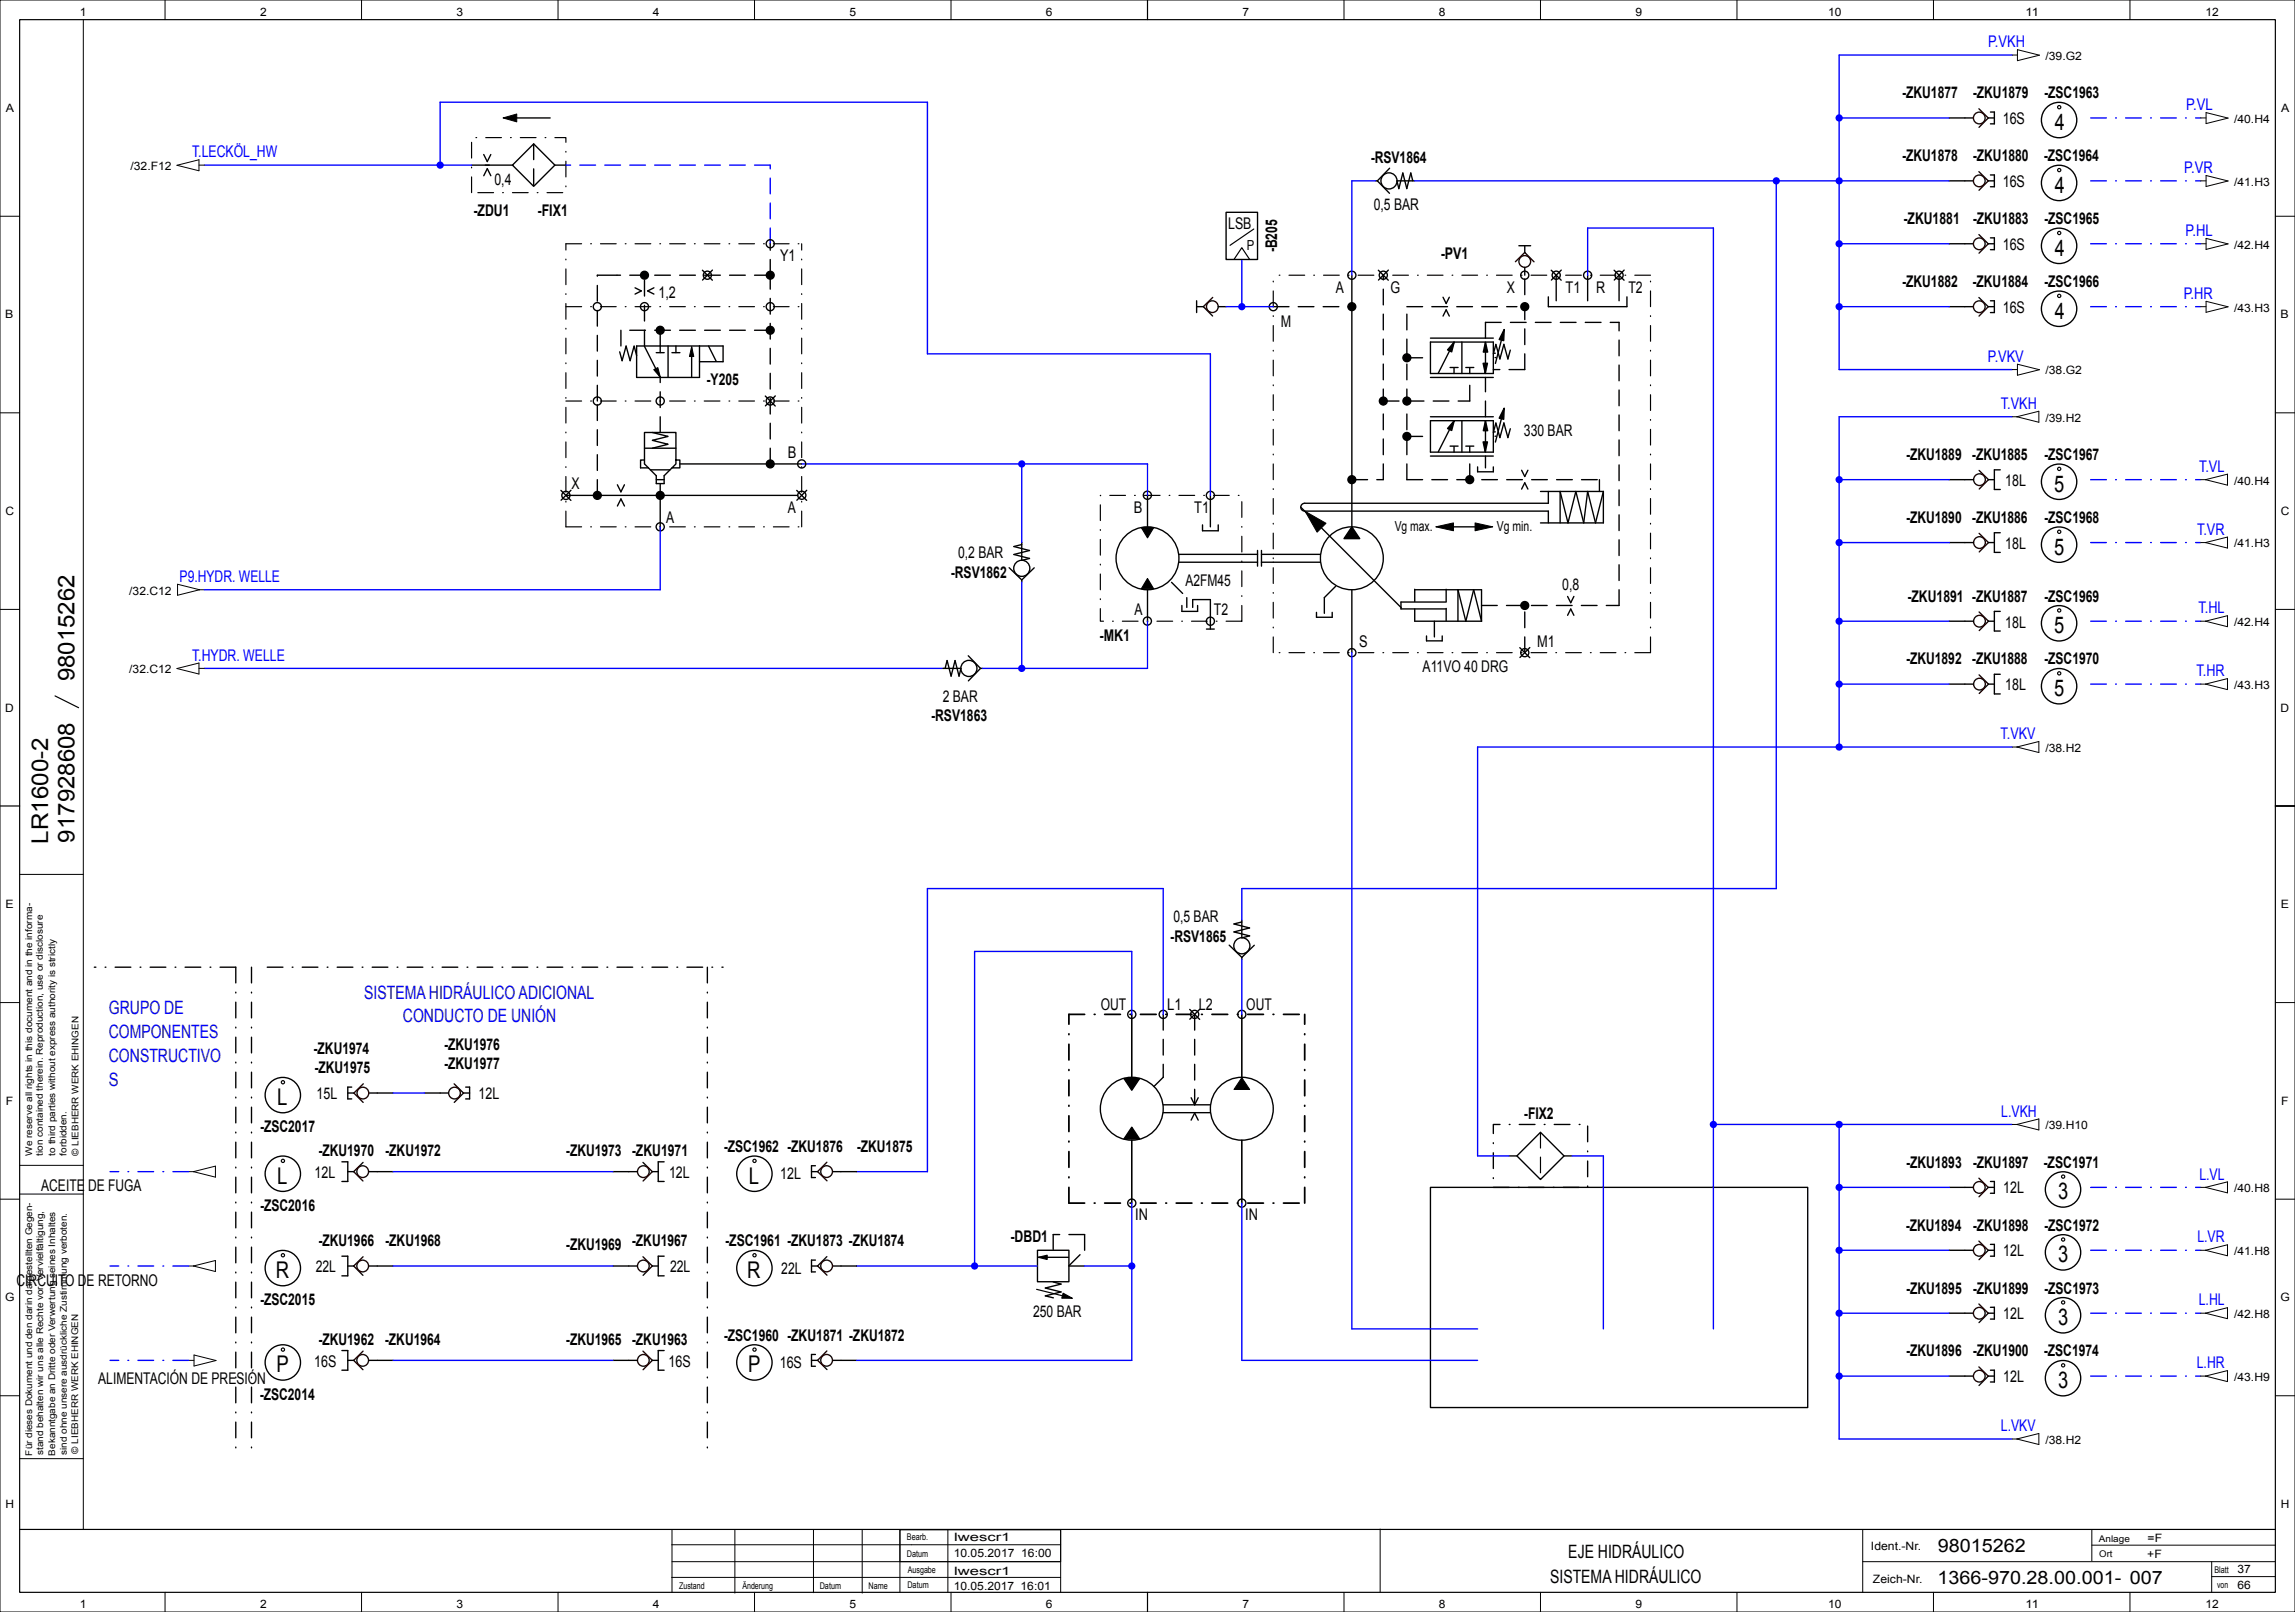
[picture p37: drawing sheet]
<svg xmlns="http://www.w3.org/2000/svg" width="584mm" height="410mm" viewBox="0 0 584 410" stroke-linecap="round" stroke-linejoin="round" font-family="sans-serif">
<defs><g id="words">
<g font-size="5.9">
<text x="522.8" y="33.1">4</text>
<text x="522.8" y="49.1">4</text>
<text x="522.8" y="65.1">4</text>
<text x="522.8" y="81.1">4</text>
<text x="522.7" y="125.1">5</text>
<text x="522.7" y="141.1">5</text>
<text x="522.7" y="161.1">5</text>
<text x="19" y="173.3" transform="rotate(-90 19 173.3)">98015262</text>
<text x="522.7" y="177.1">5</text>
<text x="12.2" y="214.6" transform="rotate(-90 12.2 214.6)">LR1600-2</text>
<text x="19" y="214.3" transform="rotate(-90 19 214.3)">917928608</text>
<text x="70.6" y="281.1">L</text>
<text x="70.6" y="301.1">L</text>
<text x="190.6" y="301.1">L</text>
<text x="523.7" y="305.1">3</text>
<text x="523.7" y="321.1">3</text>
<text x="70.2" y="325.1">R</text>
<text x="190.2" y="325.1">R</text>
<text x="523.7" y="337.1">3</text>
<text x="70.3" y="349.1">P</text>
<text x="190.3" y="349.1">P</text>
<text x="523.7" y="353.1">3</text>
</g>
<g font-size="4.7" fill="#00a">
<text x="27.7" y="258">GRUPO DE</text>
<text x="92.7" y="254">SISTEMA HIDRÁULICO ADICIONAL</text>
<text x="102.5" y="260">CONDUCTO DE UNIÓN</text>
<text x="27.7" y="264">COMPONENTES</text>
<text x="27.7" y="270.1">CONSTRUCTIVO</text>
<text x="27.7" y="276.1">S</text>
</g>
<g font-size="4.7">
<text x="493.1" y="394.7">98015262</text>
<text x="399.1" y="396.2">EJE HIDRÁULICO</text>
<text x="394.4" y="402.6">SISTEMA HIDRÁULICO</text>
<text x="493" y="402.8">1366-970.28.00.001- 007</text>
</g>
<g font-size="4.1" fill="#00f">
<text x="505.9" y="12">P.VKH</text>
<text x="556.3" y="28">P.VL</text>
<text x="48.9" y="40">T.LECKÖL_HW</text>
<text x="555.8" y="44">P.VR</text>
<text x="556.2" y="60">P.HL</text>
<text x="555.7" y="76">P.HR</text>
<text x="505.8" y="92">P.VKV</text>
<text x="509.2" y="104">T.VKH</text>
<text x="559.6" y="120">T.VL</text>
<text x="559.1" y="136">T.VR</text>
<text x="45.7" y="148">P9.HYDR. WELLE</text>
<text x="559.4" y="156">T.HL</text>
<text x="48.9" y="168">T.HYDR. WELLE</text>
<text x="558.9" y="172">T.HR</text>
<text x="509.1" y="188">T.VKV</text>
<text x="509.3" y="284">L.VKH</text>
<text x="559.7" y="300">L.VL</text>
<text x="559.2" y="316">L.VR</text>
<text x="559.5" y="332">L.HL</text>
<text x="559" y="348">L.HR</text>
<text x="509.2" y="364">L.VKV</text>
</g>
<g font-size="4.1">
<text x="484" y="25">-ZKU1877</text>
<text x="502" y="25">-ZKU1879</text>
<text x="520.2" y="25">-ZSC1963</text>
<text x="509.6" y="31.6">16S</text>
<text x="348.8" y="41.5">-RSV1864</text>
<text x="484" y="41">-ZKU1878</text>
<text x="502" y="41">-ZKU1880</text>
<text x="520.1" y="41">-ZSC1964</text>
<text x="125.8" y="47">0,4</text>
<text x="509.6" y="47.6">16S</text>
<text x="349.6" y="53.5">0,5 BAR</text>
<text x="120.5" y="55">-ZDU1</text>
<text x="136.8" y="55">-FIX1</text>
<text x="312.5" y="58.3">LSB</text>
<text x="484.4" y="57">-ZKU1881</text>
<text x="502" y="57">-ZKU1883</text>
<text x="520.2" y="57">-ZSC1965</text>
<text x="325" y="64.2" transform="rotate(-90 325 64.2)">-B205</text>
<text x="366.6" y="66">-PV1</text>
<text x="509.6" y="63.6">16S</text>
<text x="198.5" y="66.5">Y1</text>
<text x="167.5" y="75.8">1,2</text>
<text x="339.9" y="74.5">A</text>
<text x="353.8" y="74.5">G</text>
<text x="383.4" y="74.5">X</text>
<text x="398.4" y="74.5">T1</text>
<text x="406.2" y="74.5">R</text>
<text x="414.4" y="74.5">T2</text>
<text x="484" y="73">-ZKU1882</text>
<text x="502" y="73">-ZKU1884</text>
<text x="520.2" y="73">-ZSC1966</text>
<text x="325.9" y="83">M</text>
<text x="509.6" y="79.6">16S</text>
<text x="179.8" y="98">-Y205</text>
<text x="387.8" y="111">330 BAR</text>
<text x="200.5" y="116.5">B</text>
<text x="485" y="117">-ZKU1889 -ZKU1885</text>
<text x="520.2" y="117">-ZSC1967</text>
<text x="145.4" y="124.5">X</text>
<text x="510.2" y="123.6">18L</text>
<text x="200.4" y="130.5">A</text>
<text x="288.5" y="130.5">B</text>
<text x="303.9" y="130.5">T1</text>
<text x="169.5" y="133">A</text>
<text x="485" y="133">-ZKU1890 -ZKU1886</text>
<text x="520.2" y="133">-ZSC1968</text>
<text x="243.8" y="142">0,2 BAR</text>
<text x="510.2" y="139.6">18L</text>
<text x="242" y="147">-RSV1862</text>
<text x="301.6" y="149">A2FM45</text>
<text x="397.5" y="150.1">0,8</text>
<text x="485.4" y="153">-ZKU1891 -ZKU1887</text>
<text x="520.2" y="153">-ZSC1969</text>
<text x="288.7" y="156.5">A</text>
<text x="308.9" y="156.5">T2</text>
<text x="510.2" y="159.6">18L</text>
<text x="279.8" y="163">-MK1</text>
<text x="345.9" y="164.6">S</text>
<text x="391.1" y="164.6">M1</text>
<text x="362" y="171">A11VO 40 DRG</text>
<text x="485" y="169">-ZKU1892 -ZKU1888</text>
<text x="520.2" y="169">-ZSC1970</text>
<text x="239.9" y="178.5">2 BAR</text>
<text x="510.2" y="175.6">18L</text>
<text x="237" y="183.5">-RSV1863</text>
<text x="297.8" y="239.5">-RSV1865</text>
<text x="298.6" y="234.5">0,5 BAR</text>
<text x="280.1" y="257">OUT</text>
<text x="297" y="256.8">L1</text>
<text x="305" y="256.8">L2</text>
<text x="317.1" y="256.8">OUT</text>
<text x="79.8" y="268">-ZKU1974</text>
<text x="113" y="267">-ZKU1976</text>
<text x="80" y="273">-ZKU1975</text>
<text x="113" y="272">-ZKU1977</text>
<text x="80.6" y="279.6">15L</text>
<text x="121.8" y="279.6">12L</text>
<text x="66.2" y="288">-ZSC2017</text>
<text x="387.8" y="284.5">-FIX2</text>
<text x="81" y="294">-ZKU1970 -ZKU1972</text>
<text x="144" y="294">-ZKU1973 -ZKU1971</text>
<text x="184.2" y="293">-ZSC1962 -ZKU1876</text>
<text x="218" y="293">-ZKU1875</text>
<text x="80.1" y="299.6">12L</text>
<text x="170.2" y="299.6">12L</text>
<text x="198.6" y="299.9">12L</text>
<text x="485" y="297">-ZKU1893 -ZKU1897</text>
<text x="520" y="297">-ZSC1971</text>
<text x="10.5" y="303">ACEITE DE FUGA</text>
<text x="509.8" y="303.6">12L</text>
<text x="66.2" y="308">-ZSC2016</text>
<text x="288.9" y="310.2">IN</text>
<text x="316.9" y="310.2">IN</text>
<text x="81" y="317">-ZKU1966 -ZKU1968</text>
<text x="144" y="318">-ZKU1969 -ZKU1967</text>
<text x="184.5" y="317">-ZSC1961 -ZKU1873 -ZKU1874</text>
<text x="257.1" y="316">-DBD1</text>
<text x="485" y="313">-ZKU1894</text>
<text x="502" y="313">-ZKU1898</text>
<text x="520.2" y="313">-ZSC1972</text>
<text x="80.3" y="323.6">22L</text>
<text x="170.5" y="323.6">22L</text>
<text x="198.8" y="323.9">22L</text>
<text x="509.8" y="319.6">12L</text>
<text x="4.2" y="327">CIRCUITO DE RETORNO</text>
<text x="485" y="329">-ZKU1895 -ZKU1899</text>
<text x="520.2" y="329">-ZSC1973</text>
<text x="66.2" y="332">-ZSC2015</text>
<text x="262.9" y="335">250 BAR</text>
<text x="509.8" y="335.6">12L</text>
<text x="81" y="342">-ZKU1962 -ZKU1964</text>
<text x="144" y="342">-ZKU1965 -ZKU1963</text>
<text x="184.2" y="341">-ZSC1960 -ZKU1871 -ZKU1872</text>
<text x="79.9" y="347.6">16S</text>
<text x="170.1" y="347.6">16S</text>
<text x="198.4" y="347.9">16S</text>
<text x="485" y="345">-ZKU1896 -ZKU1900</text>
<text x="520.1" y="345">-ZSC1974</text>
<text x="25" y="352">ALIMENTACIÓN DE PRESIÓN</text>
<text x="509.8" y="351.6">12L</text>
<text x="66.1" y="356">-ZSC2014</text>
</g>
<g font-size="3.5">
<text x="317.2" y="63.5">P</text>
<text x="354.9" y="135">Vg max.</text>
<text x="380.9" y="135">Vg min.</text>
</g>
<g font-size="2.9">
<text x="20.3" y="4">1</text>
<text x="66.2" y="4">2</text>
<text x="116.1" y="4">3</text>
<text x="166.1" y="4">4</text>
<text x="216.2" y="4">5</text>
<text x="266.2" y="4">6</text>
<text x="316.1" y="4">7</text>
<text x="366.2" y="4">8</text>
<text x="416.2" y="4">9</text>
<text x="465.2" y="4">10</text>
<text x="515.5" y="4">11</text>
<text x="561.2" y="4">12</text>
<text x="520.5" y="15.2">/39.G2</text>
<text x="1.5" y="28.5">A</text>
<text x="580.4" y="28.5">A</text>
<text x="568.5" y="31.2">/40.H4</text>
<text x="33.2" y="43.2">/32.F12</text>
<text x="568.5" y="47.2">/41.H3</text>
<text x="568.5" y="63.2">/42.H4</text>
<text x="1.3" y="81">B</text>
<text x="568.5" y="79.2">/43.H3</text>
<text x="580.4" y="81">B</text>
<text x="520.5" y="95.2">/38.G2</text>
<text x="520.5" y="107.2">/39.H2</text>
<text x="568.5" y="123.2">/40.H4</text>
<text x="1.4" y="131">C</text>
<text x="580.4" y="131">C</text>
<text x="568.5" y="139.2">/41.H3</text>
<text x="32.9" y="151.2">/32.C12</text>
<text x="568.5" y="159.2">/42.H4</text>
<text x="32.9" y="171.2">/32.C12</text>
<text x="568.5" y="175.2">/43.H3</text>
<text x="1.3" y="181">D</text>
<text x="580.3" y="181">D</text>
<text x="520.5" y="191.2">/38.H2</text>
<text x="1.4" y="231">E</text>
<text x="580.4" y="231">E</text>
<text x="1.5" y="281">F</text>
<text x="580.4" y="281">F</text>
<text x="520.5" y="287.2">/39.H10</text>
<text x="568.5" y="303.2">/40.H8</text>
<text x="568.5" y="319.2">/41.H8</text>
<text x="1.3" y="331">G</text>
<text x="568.5" y="335.2">/42.H8</text>
<text x="580.4" y="331">G</text>
<text x="568.5" y="351.2">/43.H9</text>
<text x="520.5" y="367.2">/38.H2</text>
<text x="1.4" y="383.5">H</text>
<text x="580.4" y="383.5">H</text>
<text x="242.7" y="396">10.05.2017 16:00</text>
<text x="242.8" y="392">lwescr1</text>
<text x="476.1" y="394.3">Ident.-Nr.</text>
<text x="546.5" y="392.3">=F</text>
<text x="242.8" y="400.5">lwescr1</text>
<text x="546.4" y="396.2">+F</text>
<text x="569.4" y="400.2">37</text>
<text x="242.7" y="404.5">10.05.2017</text>
<text x="259.7" y="404.5">16:01</text>
<text x="476.6" y="402.5">Zeich-Nr.</text>
<text x="569.4" y="404.1">66</text>
<text x="20.3" y="409">1</text>
<text x="66.2" y="409">2</text>
<text x="116.1" y="409">3</text>
<text x="166.1" y="409">4</text>
<text x="216.2" y="409">5</text>
<text x="266.2" y="409">6</text>
<text x="316.1" y="409">7</text>
<text x="366.2" y="409">8</text>
<text x="416.2" y="409">9</text>
<text x="465.2" y="409">10</text>
<text x="515.5" y="409">11</text>
<text x="561.2" y="409">12</text>
</g>
<g font-size="2.3">
<text x="8.2" y="293.9" transform="rotate(-90 8.2 293.9)">We reserve all rights in this document and in the informa-</text>
<text x="10.9" y="293.9" transform="rotate(-90 10.9 293.9)">tion contained therein. Reproduction, use or disclosure</text>
<text x="14" y="293.9" transform="rotate(-90 14 293.9)">to third parties without express authority is strictly</text>
<text x="16.9" y="293.9" transform="rotate(-90 16.9 293.9)">forbidden.</text>
<text x="20" y="294" transform="rotate(-90 20 294)">© LIEBHERR WERK EHINGEN</text>
<text x="8.2" y="370.2" transform="rotate(-90 8.2 370.2)">Für dieses Dokument und den darin dargestellten Gegen-</text>
<text x="11" y="370.1" transform="rotate(-90 11 370.1)">stand behalten wir uns alle Rechte vor. Vervielfältigung,</text>
<text x="14" y="370.2" transform="rotate(-90 14 370.2)">Bekanntgabe an Dritte oder Verwertung seines Inhaltes</text>
<text x="17" y="370" transform="rotate(-90 17 370)">sind ohne unsere ausdrückliche Zustimmung verboten.</text>
<text x="19.9" y="369.7" transform="rotate(-90 19.9 369.7)">© LIEBHERR WERK EHINGEN</text>
<text x="230.8" y="391.8">Bearb.</text>
<text x="230.8" y="395.9">Datum</text>
<text x="534.1" y="392.1">Anlage</text>
<text x="534.2" y="396">Ort</text>
<text x="231" y="400">Ausgabe</text>
<text x="563.5" y="400.1">Blatt</text>
<text x="172.8" y="404.2">Zustand</text>
<text x="188.9" y="404.2">Änderung</text>
<text x="208.6" y="404.2">Datum</text>
<text x="221" y="404.2">Name</text>
<text x="230.9" y="403.9">Datum</text>
<text x="564.2" y="403.8">von</text>
</g>
</g></defs>
<g fill="none" stroke="#000" stroke-width=".3">
<path d="M5 5h574v400h-574zM292 0v5M319.1 58.2l-6.1 4.2M314 66l2-3 2 3M14 177l6 3M0 205h5M579 205h5M263.8 327.9l8.6 2.2M5 389h574M292 405v5"/>
<circle cx="524" cy="27.3" r=".41"/>
<circle cx="524" cy="59.3" r=".41"/>
<circle cx="524" cy="43.3" r=".41"/>
<circle cx="524" cy="75.3" r=".41"/>
<circle cx="524" cy="119.3" r=".41"/>
<circle cx="524" cy="135.3" r=".41"/>
<circle cx="524" cy="155.3" r=".41"/>
<circle cx="524" cy="171.3" r=".41"/>
<circle cx="72" cy="275.3" r=".41"/>
<circle cx="72" cy="295.3" r=".41"/>
<circle cx="192" cy="295.3" r=".41"/>
<circle cx="525" cy="299.3" r=".41"/>
<circle cx="72" cy="319.3" r=".41"/>
<circle cx="192" cy="319.3" r=".41"/>
<circle cx="525" cy="315.3" r=".41"/>
<circle cx="525" cy="331.3" r=".41"/>
<circle cx="72" cy="343.3" r=".41"/>
<circle cx="192" cy="343.3" r=".41"/>
<circle cx="525" cy="347.3" r=".41"/>
</g>
<g fill="none" stroke="#000" stroke-width=".25">
<path d="M0 0h584v410h-584zM21.2 5v384M42 0v5M92 0v5M142 0v5M192 0v5M242 0v5M342 0v5M392 0v5M442 0v5M492 0v5M512 14h1.4"/>
<path d="M513.4 12.6l5.6 1.4-5.6 1.4zM542 0v5M560 30h1.4M561.4 28.6l5.6 1.4-5.6 1.4zM0 55h5M45 42l5.6-1.4v2.8zM50.6 42h1.4M560 46h1.4M561.4 44.6l5.6 1.4-5.6 1.4zM579 55h5M560 62h1.4M560 78h1.4"/>
<path d="M561.4 60.6l5.6 1.4-5.6 1.4zM561.4 76.6l5.6 1.4-5.6 1.4zM512 94h1.4M513.4 92.6l5.6 1.4-5.6 1.4zM0 105h5M512 106h1.4M513.2 106l5.6-1.4v2.8zM579 105h5M560 122h1.4M560 138h1.4M561.2 122l5.6-1.4v2.8zM561.2 138l5.6-1.4v2.8z"/>
<path d="M0 155h5M45.2 148.6l5.6 1.4-5.6 1.4zM50.6 150h1.4M560 158h1.4M561.2 158l5.6-1.4v2.8zM579 155h5M45 170l5.6-1.4v2.8zM50.6 170h1.4M560 174h1.4M561.2 174l5.6-1.4v2.8zM512 190h1.4M513.2 190l5.6-1.4v2.8z"/>
<path d="M5 222.4h16.2M0 255h5M579 255h5M5 296.4h16.2M48 298h1.4M49.2 298l5.6-1.4v2.8zM512 286h1.4M513.2 286l5.6-1.4v2.8zM0 305h5M5 303.7h16.2M560 302h1.4M560 318h1.4"/>
<path d="M561.2 302l5.6-1.4v2.8zM561.2 318l5.6-1.4v2.8zM579 305h5M48 322h1.4M49.2 322l5.6-1.4v2.8zM560 334h1.4M561.2 334l5.6-1.4v2.8zM0 355h5M48 346h1.4M49.4 344.6l5.6 1.4-5.6 1.4zM560 350h1.4M561.2 350l5.6-1.4v2.8z"/>
<path d="M579 355h5M5 371h16.2M512 366h1.4M513.2 366l5.6-1.4v2.8zM170.9 392.9h99M171 397.2h98.9M171 389v16M187 389.2v16M207 389v16.1M219.4 389v16.2M229 389.1h40.9v8.1h-40.9zM229 389v16"/>
<path d="M241.2 389v16M269.9 389.2v15.8M351.2 388.9v16M474 397.2h104.9M474 389v16M532.3 389v8M532.3 393h46.7M562.8 397.2v7.8M42 405v5M92 405v5M142 405v5M170.9 401.2h99"/>
<path d="M192 405v5M242 405v5M342 405v5M392 405v5M442 405v5M492 405v5M542 405v5M562.8 401h16.2"/>
</g>
<g fill="none" stroke="#000" stroke-width=".35">
<path d="M123.1 39.3l.9 1.8 .9-1.8M128.5 30h11.5M135.8 36.6l5.4 5.4-5.4 5.4-5.4-5.4zM496 30h6M506 30h1.5M506.5 28.5h1v3h-1M120 42h10.5M123.1 44.7l.9-1.8 .9 1.8M141.2 42h2.8M312 54h8v12h-8zM350 46h.5M350.5 46l3.1 3.2"/>
<path d="M353.6 42.8l-3.1 3.2M359.5 46l-.5-2-1 4-1-4-1 4-.5-2h4.5M496 46h6M506 46h1.5M506.5 44.5h1v3h-1M152 70h5M161.6 73.2l1.6 .8-1.6 .8M166.4 73.2l-1.6 .8 1.6 .8M178.7 68.7l2.6 2.6M181.3 68.7l-2.5 2.5M304.5 76.5v3M304.5 78h1.8"/>
<path d="M310 78h2M344 70v64M350.7 68.7l2.6 2.6M353.3 68.7l-2.5 2.5M367.2 75.6l.8 1.6 .8-1.6M386.5 62.5h3M388 62.5v1.8M388 68v2M394 75.5v2.5h20v-2.5M394.7 68.7l2.6 2.6M396 70v6.5M397.3 68.7l-2.5 2.5"/>
<path d="M404 70v6.5M410.7 68.7l2.6 2.6M412 70v6.5M413.3 68.7l-2.5 2.5M496 78h6M496 62h6M506 78h1.5M506 62h1.5M506.5 60.5h1v3h-1M506.5 76.5h1v3h-1M161.4 88l-1.1 3.7-1-3.7-1 3.7-.6-2.2M161.4 88.1l.6 2.3"/>
<path d="M164 88.1l4 7.9M167 89.7h2M168 88v1.7M170 88v8M171 89.7h2M172 88v1.7M176 88.4v7.6M178 88v8h-16v-8h22v4h-6M180.3 88l1.9 3.9M364 87h16v8h-16zM364 96h16M364 86h16"/>
<path d="M367.2 80.4l.8-1.6 .8 1.6M369 93.5h2M370 87l-4 7.9M370 93.6v1.4M372 87v8M373 93.5h2M374 93.6v1.4M378 87.1v7.9M380.6 87.6l-.6 2.4M380.7 87.6l1 3.7 1-3.7 1 3.7 .6-2.3M382.7 84l-2.2 8.4M164 117h-1v2h2"/>
<path d="M164 114h8M165.5 119.5h5M166 110l4 1-4 1 4 1-4 1M172 117h1v2h-2l1-1v-8h-8v8l3 3v2h2v-2l2-2M173 118h31M194.7 100.7l2.6 2.6M197.3 100.7l-2.5 2.5M364 107h16v8h-16zM364 116h16M364 106h16M369 113.5h2M370 113.6v1.4"/>
<path d="M370 107l-4 7.9M372 107v8M373 113.5h2M374 113.6v1.4M376 118.7v1.3h4v-1.3M378 107.1v7.9M380.6 107.6l-.6 2.4M380.7 107.6l1 3.7 1-3.7 1 3.7 .6-2.3M382.7 104l-2.2 8.4M387.2 119.6l.8 1.6 .8-1.6M509 119.5h-1.5v5h1.5M142.7 124.7l2.6 2.6"/>
<path d="M144 126h59M145.3 124.7l-2.5 2.5M157.1 123.3l.9 1.8 .9-1.8M157.1 128.7l.9-1.8 .9 1.8M167 122h2M168 123v12M202.7 124.7l2.6 2.6M205.3 124.7l-2.5 2.5M260 138v4.5l2-.5-4-1 4-1-4-1 2-.5M292 126v8M306 133.5v1.5h4v-1.5M308 126v8"/>
<path d="M320 140v4M321 140v4M331 129l25.6 25.6M366 134h12.9M387.2 124.4l.8-1.6 .8 1.6M392 125h16M394 125v3h-62a1 1 0 0 0-1 1 1 1 0 0 0 1 1h62v3M407 122v3M408 125l-2 8-2-8-1 8-2-8-2 8-2-8v8M408 125v8h-16M496 122h6.2M496 138h6.2"/>
<path d="M506 122h1.5M506 138h1.5M509 135.5h-1.5v5h1.5M256.8 144.4l3.2 3.1M260 147.5v.5M263.2 144.4l-3.2 3.1M292 150v8M300 141h20M300 143h20M300.8 154v1.5h3.9v-1.5M302 152v2.5M303.5 154.5v-2h4.5v7.5"/>
<path d="M307 160h2M321 141h15M321 143h15M335 155.7v1.3h4v-1.3M344 150v16M356.5 154.9h11.5M360 150h17v8M360 154.9v3.1h17M360 149.9v3.1M368 153.1h-11.5v1.8M368 149.9v3.1M368 154.7v3.2"/>
<path d="M371 158v-8l2 8 2-8 2 8M398.9 156.5l.8-1.6 .8 1.6M398.9 151.7l.8 1.6 .8-1.6M496 158h6.2M506 158h1.5M509 155.5h-1.5v5h1.5M240 170h4.5M240.5 170l.5-2 1 4 1-4 1 4 .5-2M246.4 166.8l3.1 3.2M249.5 170h.5M249.5 170l-3.1 3.2M363 161.7v1.3h4v-1.3"/>
<path d="M386.7 164.7l2.6 2.6M389.3 164.7l-2.5 2.5M496 174h6.2M506 174h1.5M509 171.5h-1.5v5h1.5M316 234v4.5l2-.5-4-1 4-1-4-1 2-.5M302.7 256.7l2.6 2.6M305.3 256.7l-2.5 2.5M312.8 240.4l3.2 3.1M316 243.5v.5M319.2 240.4l-3.2 3.1M88.5 278h1.5"/>
<path d="M89.5 276.5h-1v3h1M94 278h6M108 278h6M118 278h1.5M118.5 276.5h1v3h-1M303.1 279.2l.9 1.8 .9-1.8M87 295.5h1.5v5h-1.5M88.5 298h1.5M93.8 298h6.2M156 298h6.2M166 298h1.5M169 295.5h-1.5v5h1.5"/>
<path d="M206.5 298h1.5M207.5 296.5h-1v3h1M212 298h6M296 281h12M296 283h12M303.1 284.9l.9-1.8 .9 1.8M384 294h2M386 294l6-6 6 6-6 6zM398 294h2M87 319.5h1.5v5h-1.5M169 319.5h-1.5v5h1.5M264 318h8v8h-8z"/>
<path d="M264.3 319.8h7.6M364 302h96v56h-96zM496 302h6M496 318h6M506 302h1.5M506 318h1.5M506.5 300.5h1v3h-1M506.5 316.5h1v3h-1M88.5 322h1.5M93.8 322h6.2M156 322h6.2M166 322h1.5"/>
<path d="M206.5 322h1.5M207.5 320.5h-1v3h1M212 322h6M268 326l2 .6-4 1 4 1-4 1 2.1 .5M272 322h4M496 334h6M506 334h1.5M506.5 332.5h1v3h-1M87 343.5h1.5v5h-1.5M88.5 346h1.5M93.8 346h6.2M156 346h6.2"/>
<path d="M166 346h1.5M169 343.5h-1.5v5h1.5M206.5 346h1.5M207.5 344.5h-1v3h1M212 346h6M496 350h6M506 350h1.5M506.5 348.5h1v3h-1"/>
<circle cx="524" cy="30.5" r="4.5"/>
<circle cx="353.5" cy="46" r="2.05"/>
<circle cx="524" cy="46.5" r="4.5"/>
<circle cx="152" cy="78" r="1.04"/>
<circle cx="164" cy="78" r="1.04"/>
<circle cx="180" cy="70" r="1.04"/>
<circle cx="196" cy="62" r="1.04"/>
<circle cx="196" cy="78" r="1.04"/>
<circle cx="324" cy="78" r="1.04"/>
<circle cx="344" cy="70" r="1.04"/>
<circle cx="352" cy="70" r="1.04"/>
<circle cx="388" cy="70" r="1.04"/>
<circle cx="396" cy="70" r="1.03"/>
<circle cx="404" cy="70" r="1.03"/>
<circle cx="412" cy="70" r="1.04"/>
<circle cx="524" cy="62.5" r="4.5"/>
<circle cx="524" cy="78.5" r="4.5"/>
<circle cx="152" cy="102" r="1.04"/>
<circle cx="168" cy="102" r="1.04"/>
<circle cx="196" cy="102" r="1.04"/>
<circle cx="204" cy="118" r="1.04"/>
<circle cx="144" cy="126" r="1.04"/>
<circle cx="168" cy="134" r="1.04"/>
<circle cx="204" cy="126" r="1.04"/>
<circle cx="292" cy="126" r="1.04"/>
<circle cx="308" cy="126" r="1.04"/>
<circle cx="524" cy="138.5" r="4.5"/>
<circle cx="524" cy="122.5" r="4.5"/>
<circle cx="260" cy="144.5" r="2.05"/>
<circle cx="292" cy="158" r="1.04"/>
<circle cx="292" cy="142" r="8"/>
<circle cx="308" cy="158" r="1.04"/>
<circle cx="344" cy="142" r="8"/>
<circle cx="524" cy="158.5" r="4.5"/>
<circle cx="246.5" cy="170" r="2.05"/>
<circle cx="344" cy="166" r="1.04"/>
<circle cx="388" cy="166" r="1.04"/>
<circle cx="524" cy="174.5" r="4.5"/>
<circle cx="288" cy="258" r="1.04"/>
<circle cx="296" cy="258" r="1.04"/>
<circle cx="304" cy="258" r="1.04"/>
<circle cx="316" cy="258" r="1.04"/>
<circle cx="316" cy="240.5" r="2.05"/>
<circle cx="72" cy="278.5" r="4.5"/>
<circle cx="72" cy="298.5" r="4.5"/>
<circle cx="192" cy="298.5" r="4.5"/>
<circle cx="288" cy="282" r="8"/>
<circle cx="316" cy="282" r="8"/>
<circle cx="288" cy="306" r="1.04"/>
<circle cx="316" cy="306" r="1.04"/>
<circle cx="525" cy="302.5" r="4.5"/>
<circle cx="525" cy="318.5" r="4.5"/>
<circle cx="72" cy="322.5" r="4.5"/>
<circle cx="192" cy="322.5" r="4.5"/>
<circle cx="525" cy="334.5" r="4.5"/>
<circle cx="72" cy="346.5" r="4.5"/>
<circle cx="192" cy="346.5" r="4.5"/>
<circle cx="525" cy="350.5" r="4.5"/>
</g>
<path d="M60 246v124M60 246h-36M64 246v124M68 246h116M180 246v124M380 286h24v16h-24z" fill="none" stroke="#000" stroke-width=".35" stroke-dasharray="4 2.3 .2 2.3"/>
<g fill="none" stroke="#00f" stroke-width=".35">
<path d="M512 14h-44v80h44M468 30h28M52 42h68M112 42v-16h124v64h72v36M350 46h-6v24M360 46h136M452 46v180h-136v8M312 78h12M316 66v12M404 70v-12h32v280M468 78h28M468 62h28"/>
<path d="M204 118h88v8M260 118v20M512 106h-44v84M168 134v16h-116M468 138h28M468 122h28M260 148v22M292 158v12h-42M468 158h28M52 170h188M344 166v172h32M468 174h28"/>
<path d="M512 190h-136v104h8M288 258v-16h-40v80M296 258v-32h-60v72h-18M316 244v14M100 278h8M100 298h56M400 294h8v44M436 286h76M468 286v80h44M288 306v40h-70M316 306v40h60M468 302h28"/>
<path d="M468 318h28M100 322h56M218 322h46M276 322h12M468 334h28M100 346h56M468 350h28"/>
</g>
<g fill="none" stroke="#000" stroke-width=".35" stroke-dasharray="4 2.3">
<path d="M135.8 36.6v10.8M196 70h-39M196 70v-8M324 78h20M358 78h28M158 84v5M164 88v-18M168 84v4M196 84h-38M358 91h6M378 86v-4M378 82h34"/>
<path d="M388 94h-8M388 94v-24M152 102v-32M168 110v-14M196 118v-48M352 102h22M358 111h6M374 102v-6M378 106v-10M378 119v-3M152 126v-24M344 122h8"/>
<path d="M352 122v-52M358 122h49M358 122v-44M374 122v-6M298.1 148.1l3.9 3.9M337 156v-4M337 152l2.9-2.9M377 154h35M412 154v-72M365 162v-4M388 166v-12M296 258v16"/>
<path d="M304 258v23M293.6 276.3l2.4-2.3M268 317.8v-3.8M276 314h-8M276 314v4M272 321.9l4-3.9"/>
</g>
<path d="M120 35h24v14h-24zM144 78h60M144 62h60M420 70h-96M144 102h60M144 134h60M144 134v-72M204 134v-72M280 126h36v32h-36zM324 166v-96M420 166v-96M420 166h-96" fill="none" stroke="#000" stroke-width=".3" stroke-dasharray="4 2.3 .2 2.3"/>
<path d="M128 30l3.5-1v2zM166.3 94l1.1-.5 .6 2.5zM176 88.2l.6 2.5h-1.2zM332.1 130.1l5.3 3-2.2 2.3zM365.4 134l4.5-1v2zM375.4 133l4.5 1-4.5 1zM316 274.1l2 3h-4zM270.5 328.9l2.4 1.3h-2.7z" fill="#000" stroke="#000" stroke-width=".25"/>
<path d="M196 42h-52M196 62v-20" fill="none" stroke="#00f" stroke-width=".35" stroke-dasharray="4 2.3"/>
<path d="M290.4 134.2h3.2l-1.6 2.6zM292 147.2l1.6 2.6h-3.2zM264.2 319.8l2.3-.5v1z" fill="#000" stroke="#000" stroke-width=".3"/>
<g fill="#000" stroke="#000" stroke-width=".35">
<path d="M370 87l-.6 2.5-1.1-.5zM377.4 92.4h1.1l-.6 2.5zM378 87l.6 2.5h-1.1zM382.8 83.8l-.2 2.8-1.1-.3zM370 107l-.6 2.5-1.1-.5zM377.4 112.4h1.1l-.6 2.5zM378 107l.6 2.5h-1.1zM382.8 103.8l-.2 2.8-1.1-.3zM344 134l2 3h-4zM286 274.3h4l-2 3zM288 286.7l2 3h-4z"/>
<circle cx="164" cy="70" r="1"/>
<circle cx="196" cy="70" r="1"/>
<circle cx="344" cy="78" r="1"/>
<circle cx="388" cy="78" r="1"/>
<circle cx="168" cy="84" r="1"/>
<circle cx="196" cy="84" r="1"/>
<circle cx="358" cy="91" r="1"/>
<circle cx="196" cy="118" r="1"/>
<circle cx="352" cy="102" r="1"/>
<circle cx="358" cy="102" r="1"/>
<circle cx="358" cy="111" r="1"/>
<circle cx="152" cy="126" r="1"/>
<circle cx="168" cy="126" r="1"/>
<circle cx="344" cy="122" r="1"/>
<circle cx="374" cy="122" r="1"/>
<circle cx="388" cy="154" r="1"/>
</g>
<g fill="#000">
<circle cx="380.2" cy="89.8" r=".17"/>
<circle cx="380.4" cy="90.9" r=".17"/>
<circle cx="380.2" cy="109.8" r=".17"/>
<circle cx="380.4" cy="110.9" r=".17"/>
</g>
<g fill="none" stroke="#240000" stroke-width=".35">
<path d="M503.6 27.7l2.3 2.3-2.3 2.4M503.6 43.7l2.3 2.3-2.3 2.4M503.6 59.7l2.3 2.3-2.3 2.4M308.6 75.6l-2.4 2.4 2.4 2.4M385.6 66.6l2.4-2.4 2.4 2.4M503.6 75.7l2.3 2.3-2.3 2.4M503.6 119.6l2.4 2.4-2.4 2.4M503.6 135.6l2.4 2.4-2.4 2.4M503.6 155.6l2.4 2.4-2.4 2.4M503.6 171.6l2.4 2.4-2.4 2.4M92.4 275.7l-2.3 2.3 2.3 2.4M115.6 275.7l2.3 2.3-2.3 2.4"/>
<path d="M92.4 295.6l-2.4 2.4 2.4 2.4M163.6 295.6l2.4 2.4-2.4 2.4M210.4 295.6l-2.3 2.4 2.3 2.3M503.6 299.7l2.3 2.3-2.3 2.4M92.4 319.6l-2.4 2.4 2.4 2.4M163.6 319.6l2.4 2.4-2.4 2.4M210.4 319.6l-2.3 2.4 2.3 2.3M503.6 315.7l2.3 2.3-2.3 2.4M503.6 331.7l2.3 2.3-2.3 2.4M92.4 343.6l-2.4 2.4 2.4 2.4M163.6 343.6l2.4 2.4-2.4 2.4M210.4 343.6l-2.3 2.4 2.3 2.3"/>
<path d="M503.6 347.7l2.3 2.3-2.3 2.4"/>
<circle cx="503.7" cy="30" r="1.49"/>
<circle cx="503.7" cy="46" r="1.49"/>
<circle cx="308.5" cy="78" r="1.49"/>
<circle cx="388" cy="66.5" r="1.49"/>
<circle cx="503.7" cy="62" r="1.49"/>
<circle cx="503.7" cy="78" r="1.49"/>
<circle cx="503.7" cy="138" r="1.49"/>
<circle cx="503.7" cy="122" r="1.49"/>
<circle cx="503.7" cy="158" r="1.49"/>
<circle cx="503.7" cy="174" r="1.49"/>
<circle cx="92.3" cy="278" r="1.49"/>
<circle cx="115.7" cy="278" r="1.49"/>
<circle cx="92.3" cy="298" r="1.49"/>
<circle cx="163.7" cy="298" r="1.49"/>
<circle cx="210.3" cy="298" r="1.49"/>
<circle cx="503.7" cy="302" r="1.49"/>
<circle cx="503.7" cy="318" r="1.49"/>
<circle cx="92.3" cy="322" r="1.49"/>
<circle cx="163.7" cy="322" r="1.49"/>
<circle cx="210.3" cy="322" r="1.49"/>
<circle cx="503.7" cy="334" r="1.49"/>
<circle cx="92.3" cy="346" r="1.49"/>
<circle cx="163.7" cy="346" r="1.49"/>
<circle cx="210.3" cy="346" r="1.49"/>
<circle cx="503.7" cy="350" r="1.49"/>
</g>
<path d="M288 258v16M316 258v16M288 290v16M316 290v16" fill="none" stroke="#000" stroke-width=".4"/>
<path d="M272 258h60M272 306v-48M272 306h60M332 306v-48" fill="none" stroke="#000" stroke-width=".45" stroke-dasharray="4 2.5 .2 2.5"/>
<path d="M392 288v12" fill="none" stroke="#000" stroke-width=".3" stroke-dasharray="4 2.3"/>
<g fill="none" stroke="#00f" stroke-width=".35" stroke-dasharray="4 2.3 .2 2.3">
<path d="M532 30h28M532 46h28M532 78h28M532 62h28M532 122h28M532 138h28M532 158h28M532 174h28M48 298h-20M532 302h28M532 318h28M48 322h-20"/>
<path d="M532 334h28M48 346h-20M532 350h28"/>
</g>
<g fill="#00f">
<circle cx="112" cy="42" r=".92"/>
<circle cx="260" cy="118" r=".93"/>
<circle cx="260" cy="170" r=".93"/>
<circle cx="316" cy="78" r=".93"/>
<circle cx="288" cy="322" r=".93"/>
<circle cx="248" cy="322" r=".93"/>
<circle cx="468" cy="30" r=".93"/>
<circle cx="468" cy="46" r=".93"/>
<circle cx="468" cy="78" r=".93"/>
<circle cx="468" cy="62" r=".93"/>
<circle cx="468" cy="138" r=".93"/>
<circle cx="468" cy="122" r=".93"/>
<circle cx="468" cy="174" r=".93"/>
<circle cx="468" cy="158" r=".93"/>
<circle cx="452" cy="46" r=".92"/>
<circle cx="436" cy="286" r=".93"/>
<circle cx="468" cy="190" r=".93"/>
<circle cx="468" cy="350" r=".93"/>
<circle cx="468" cy="302" r=".93"/>
<circle cx="468" cy="318" r=".93"/>
<circle cx="468" cy="334" r=".93"/>
<circle cx="468" cy="286" r=".93"/>
</g>
<use href="#words"/>
</svg>
